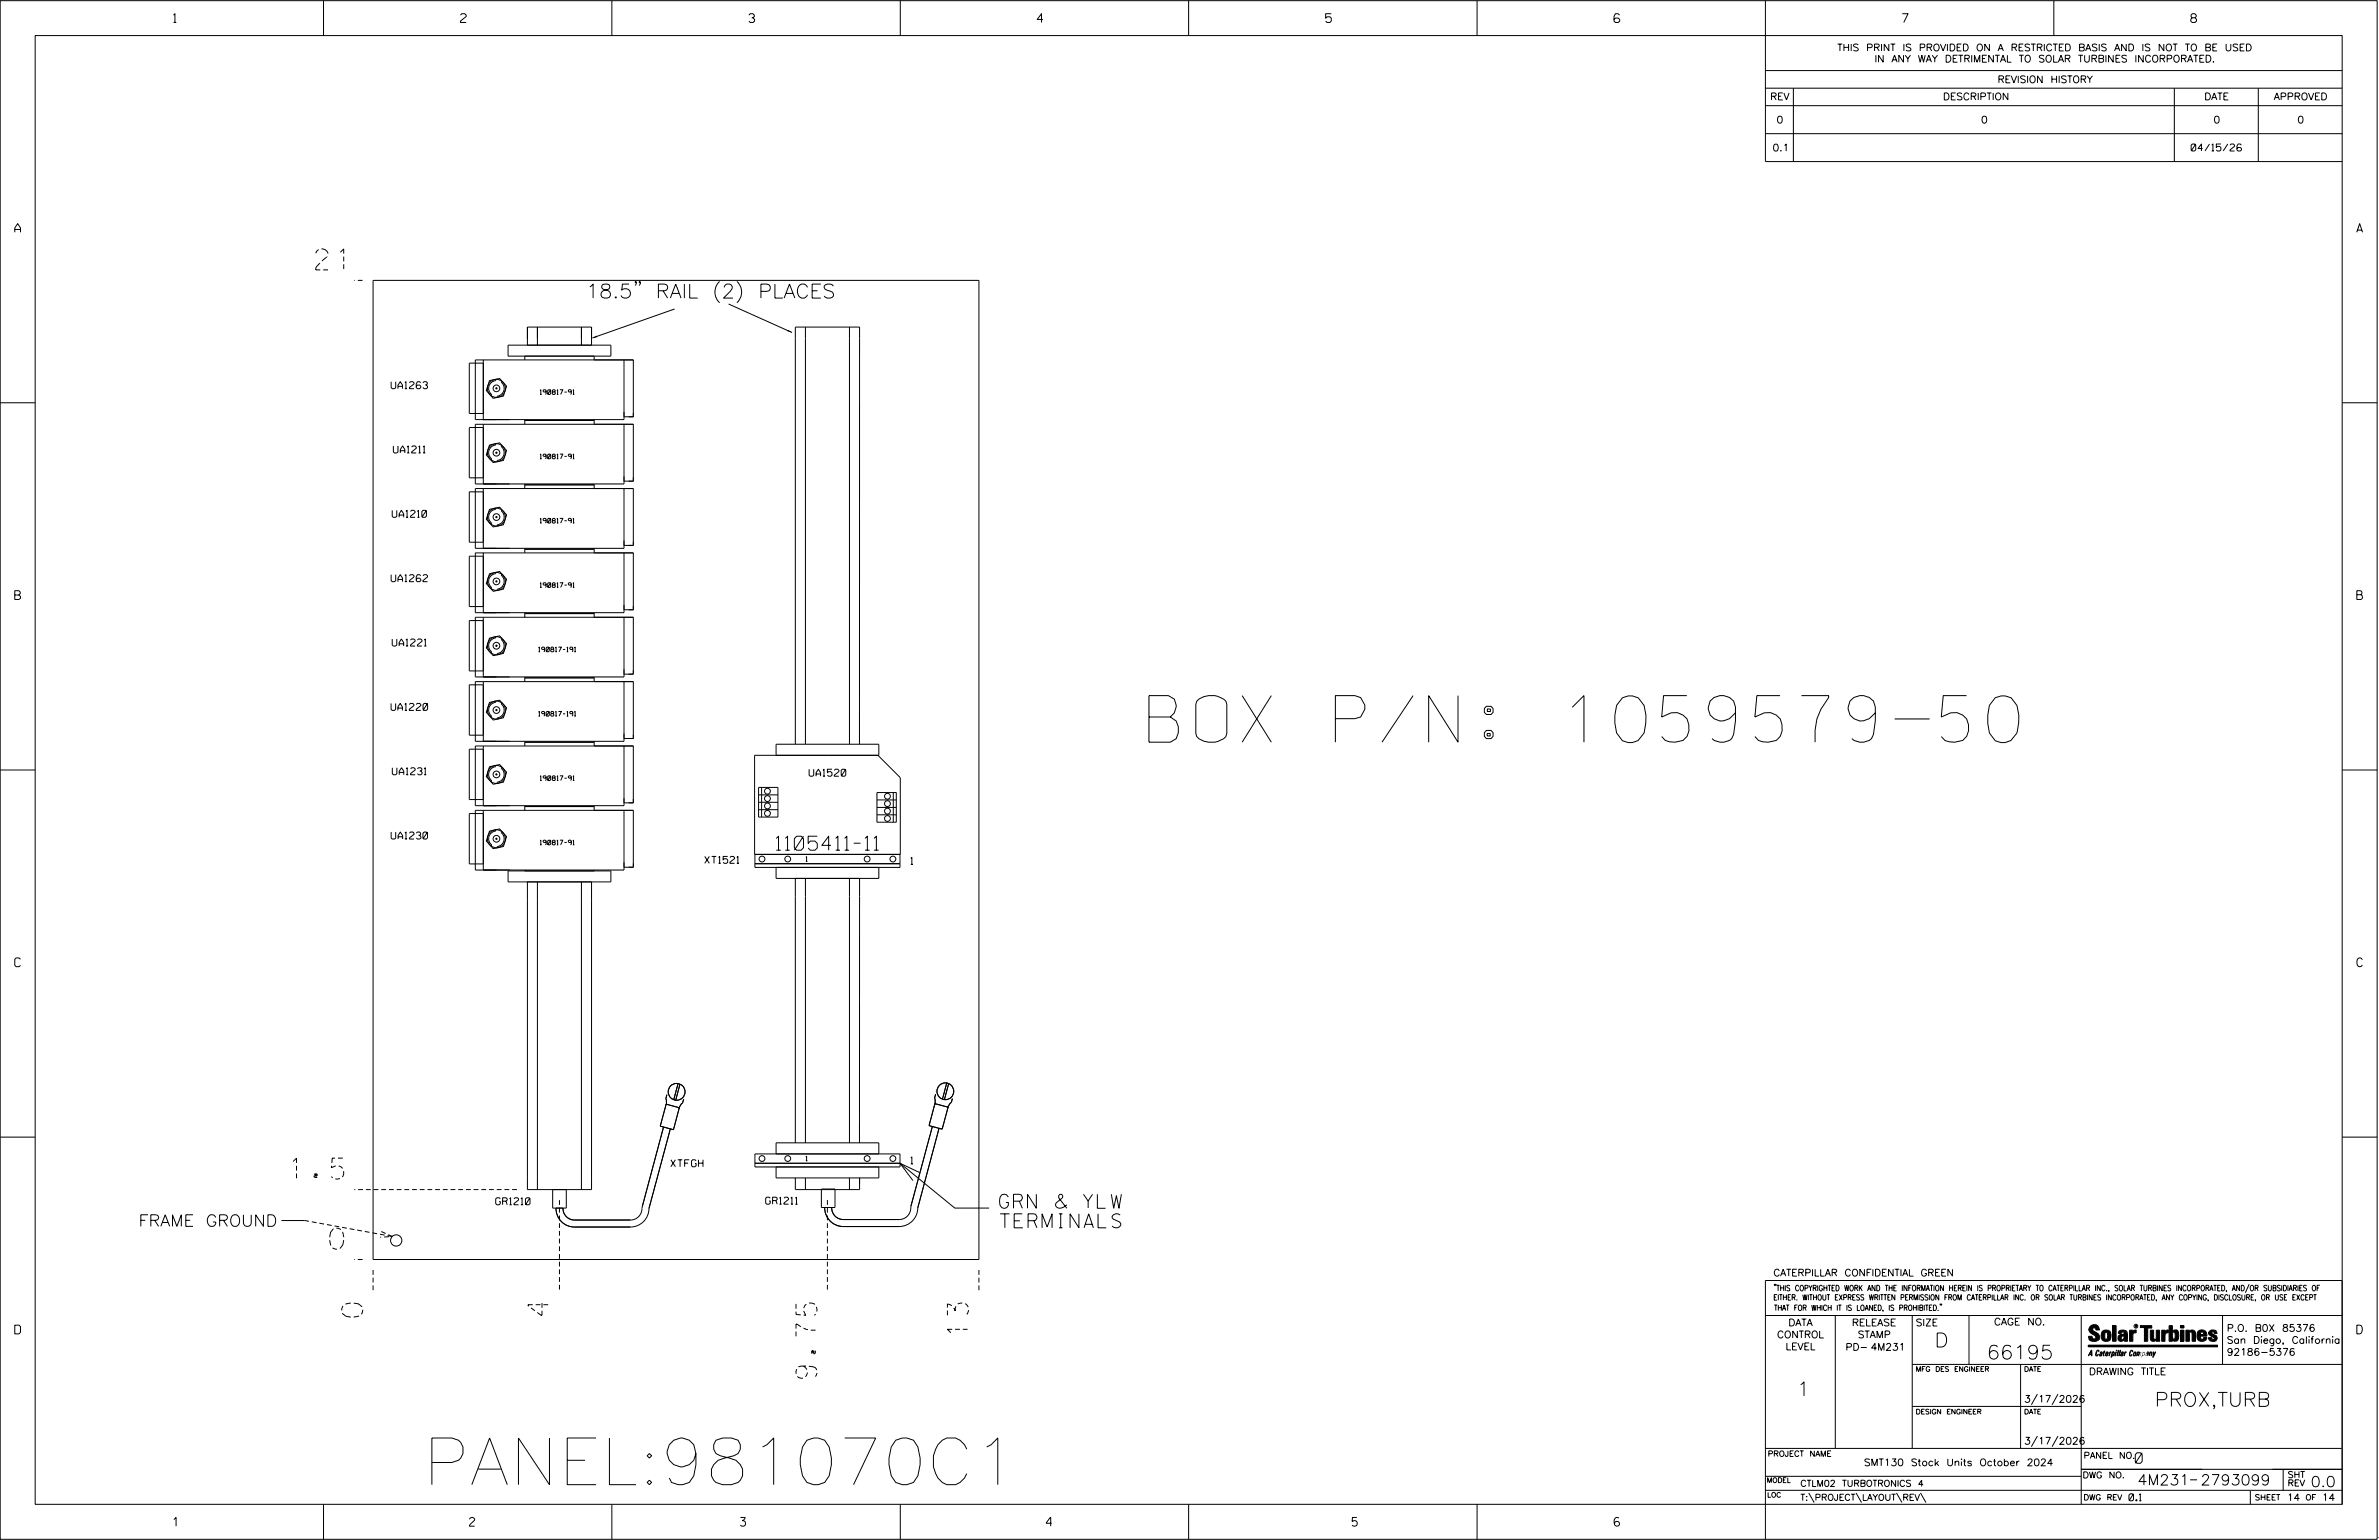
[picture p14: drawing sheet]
<svg xmlns="http://www.w3.org/2000/svg" width="864mm" height="559mm" viewBox="0 0 864 559" stroke-linecap="round" stroke-linejoin="round" font-family="sans-serif">
<defs><g id="words">
<g font-size="16.9">
<text x="417.1" y="269.3">BOX P/N: 1059579-50</text>
<text x="153.5" y="538.7">PANEL:981070C1</text>
</g>
<g font-size="7.6">
<text x="114.6" y="97.9">21</text>
<text x="105.1" y="427.8">1.5</text>
<text x="119.7" y="453.2">0</text>
<text x="131.6" y="477.9" transform="rotate(-90 131.6 477.9)">0</text>
<text x="199.3" y="477.3" transform="rotate(-90 199.3 477.3)">4</text>
<text x="351.6" y="484.9" transform="rotate(-90 351.6 484.9)">13</text>
<text x="296.6" y="500.1" transform="rotate(-90 296.6 500.1)">9.75</text>
</g>
<g font-size="5.1">
<text x="212.6" y="108.2">18.5&quot; RAIL (2) PLACES</text>
<text x="281.8" y="308.5">1105411-11</text>
<text x="362.8" y="438.4">GRN &amp; YLW</text>
<text x="363.1" y="445.5">TERMINALS</text>
<text x="702.3" y="488.8">D</text>
<text x="721.2" y="493.2">66195</text>
<text x="652.2" y="506.5">1</text>
<text x="782.2" y="510.3">PROX,TURB</text>
</g>
<text font-size="4.2" x="50.3" y="445">FRAME GROUND</text>
<g font-size="3.8">
<text x="775.1" y="531">0</text>
<text x="775.9" y="538.9">4M231</text>
<text x="798.8" y="538.9">2793099</text>
<text x="838.8" y="539.5">0.0</text>
</g>
<g font-size="3.2">
<text x="63" y="8.2">1</text>
<text x="167.2" y="8.2">2</text>
<text x="271.8" y="8.2">3</text>
<text x="376.5" y="8.2">4</text>
<text x="481.2" y="8.2">5</text>
<text x="690.6" y="8.2">7</text>
<text x="795.3" y="8.2">8</text>
<text x="5.4" y="84.3">A</text>
<text x="855.5" y="84.3">A</text>
<text x="5.4" y="217.5">B</text>
<text x="855.6" y="217.5">B</text>
<text x="5.4" y="350.8">C</text>
<text x="855.6" y="350.8">C</text>
<text x="5.4" y="484">D</text>
<text x="855.6" y="484">D</text>
<text x="62.8" y="553.8">1</text>
<text x="170.4" y="553.8">2</text>
<text x="268.8" y="553.8">3</text>
<text x="379.8" y="553.8">4</text>
<text x="490.8" y="553.8">5</text>
<text x="585.9" y="553.8">6</text>
</g>
<g font-size="2.5">
<text x="666.9" y="18.5">THIS PRINT IS PROVIDED ON A RESTRICTED BASIS AND IS NOT TO BE USED</text>
<text x="680.5" y="22.6">IN ANY WAY DETRIMENTAL TO SOLAR TURBINES INCORPORATED.</text>
<text x="725.1" y="30">REVISION HISTORY</text>
<text x="642.6" y="36.3">REV</text>
<text x="705.3" y="36.3">DESCRIPTION</text>
<text x="800.2" y="36.3">DATE</text>
<text x="825.4" y="36.3">APPROVED</text>
<text x="644.9" y="44.7">0</text>
<text x="719.1" y="44.7">0</text>
<text x="803.5" y="44.7">0</text>
<text x="834" y="44.7">0</text>
<text x="643.5" y="54.8">0.1</text>
<text x="795.4" y="54.8">04/15/26</text>
<text x="142" y="141">UA1263</text>
<text x="142.8" y="164.4">UA1211</text>
<text x="142.4" y="187.7">UA1210</text>
<text x="142" y="211.1">UA1262</text>
<text x="142.4" y="234.4">UA1221</text>
<text x="141.9" y="257.8">UA1220</text>
<text x="142.4" y="281.1">UA1231</text>
<text x="293.7" y="281.7">UA1520</text>
<text x="142" y="304.5">UA1230</text>
<text x="255.8" y="313.3">XT1521</text>
<text x="330.6" y="313.7">1</text>
<text x="243.5" y="423.4">XTFGH</text>
<text x="330.6" y="422.3">1</text>
<text x="180" y="437.1">GR1210</text>
<text x="278" y="436.9">GR1211</text>
<text x="643.8" y="463">CATERPILLAR CONFIDENTIAL GREEN</text>
<text x="645.1" y="485.5">CONTROL</text>
<text x="649.2" y="481.1">DATA</text>
<text x="672.3" y="481.1">RELEASE</text>
<text x="674.4" y="485.5">STAMP</text>
<text x="695.4" y="481.1">SIZE</text>
<text x="723.8" y="480.8">CAGE NO.</text>
<text x="808.4" y="483.1">P.O. B0X 85376</text>
<text x="648.2" y="489.8">LEVEL</text>
<text x="669.9" y="490">PD- 4M231</text>
<text x="808.4" y="487.5">San Diego, California</text>
<text x="808.4" y="491.8">92186-5376</text>
<text x="758.3" y="498.9">DRAWING TITLE</text>
<text x="734.8" y="508.9">3/17/2026</text>
<text x="734.8" y="524.1">3/17/2026</text>
<text x="676.6" y="531.9">SMT130 Stock Units October 2024</text>
<text x="772.8" y="544.6">0.1</text>
<text x="830.2" y="544.6">14</text>
<text x="842.9" y="544.6">14</text>
</g>
<g font-size="2.3">
<text x="756.4" y="529.2">PANEL NO.</text>
<text x="653.5" y="539.4">CTLM02 TURBOTRONICS 4</text>
<text x="756" y="536.3">DWG NO.</text>
<text x="830.4" y="539.3">REV</text>
<text x="830.4" y="536.2">SHT</text>
<text x="653.5" y="544.5">T:\PROJECT\LAYOUT\REV\</text>
</g>
<g font-size="2">
<text x="643.8" y="468.4">&quot;THIS COPYRIGHTED WORK AND THE INFORMATION HEREIN IS PROPRIETARY TO CATERPILLAR INC., SOLAR TURBINES INCORPORATED, AND/OR SUBSIDIARIES OF</text>
<text x="643.8" y="471.8">EITHER. WITHOUT EXPRESS WRITTEN PERMISSION FROM CATERPILLAR INC. OR SOLAR TURBINES INCORPORATED, ANY COPYING, DISCLOSURE, OR USE EXCEPT</text>
<text x="644" y="475.6">THAT FOR WHICH IT IS LOANED, IS PROHIBITED.&quot;</text>
<text x="641.7" y="528.5">PROJECT NAME</text>
<text x="756.3" y="544.3">DWG REV</text>
<text x="818.5" y="544.3">SHEET</text>
<text x="836.9" y="544.3">OF</text>
</g>
<g font-size="1.8">
<text x="695.4" y="497.6">MFG DES ENGINEER</text>
<text x="734.8" y="497.6">DATE</text>
<text x="695.4" y="513.1">DESIGN ENGINEER</text>
<text x="734.8" y="513.1">DATE</text>
<text x="641.3" y="538">MODEL</text>
<text x="641.5" y="543.3">LOC</text>
</g>
<g font-size="1.7">
<text x="196.1" y="143.1">190817-91</text>
<text x="196.1" y="166.5">190817-91</text>
<text x="196.1" y="189.8">190817-91</text>
<text x="196.1" y="213.2">190817-91</text>
<text x="195.5" y="236.5">190817-191</text>
<text x="195.5" y="259.9">190817-191</text>
<text x="196.1" y="283.2">190817-91</text>
<text x="196.1" y="306.5">190817-91</text>
<text x="292.5" y="312.5">1</text>
<text x="292.5" y="421.2">1</text>
</g>
<text font-size=".9" x="775.1" y="481.7">R</text>
</g></defs>
<g fill="none" stroke="#000" stroke-width=".36">
<path d="M.1 .2h862.8v558.4h-862.8zM12.8 12.9h837.4v533h-837.4zM117.4 .2v12.7M222.1 .2v12.7M326.8 .2v12.7M431.5 .2v12.7M536.2 .2v12.7M587.9 5.5l-.5-.5h-1l-.5 1v1.7l.5 .4h1l.6-.4v-.6l-.6-.5h-1l-.5 .5M640.9 .2v58.4h209.3M745.6 .2v12.7M640.9 25.6h209.3M640.9 32h209.3"/>
<path d="M640.9 38.3h209.3M651 32v26.6M789.3 32v26.6M819.8 32v26.6M640.9 48.5h209.3M135.4 101.7h220v355.3h-220zM195.1 118.7v6.5M211.1 118.7v6.5M231 102.4l-.2 .2-.3-.2 .3-.3a.98 .98 0 0 1-.3 1.5M232.5 102.4l-.3 .2-.2-.2 .2-.3 .3 .3-.5 1.2M244.9 112.1l-29.8 10.5M261.2 102.1a5.2 5.2 0 0 0 0 7.8"/>
<path d="M264.5 110.3l23 10.3M267.5 102.1a5.2 5.2 0 0 1 0 7.8M292.4 118.7v151.4M308.4 118.7v151.4M175.4 131.8h-5v18.2h5M175.4 130.6v21.7M177.7 138.1l3.7-.8 2.5 2.8-1.2 3.6-3.7 .8-2.5-2.8zM179.9 137.7l.1 .4a2.83 2.83 0 0 0-2.5 2.1 2.83 2.83 0 0 0 1 3l-.3 .3M182.2 138.3l-.3 .4a2.85 2.85 0 0 1 1 3 2.85 2.85 0 0 1-2.4 2.1v.4M184.4 125.2h37.4v4h-37.4zM190.5 129.2v1.4M191.5 125.2v-6.5h23.2v6.5"/>
<path d="M215.7 129.2v1.4M226.5 130.6v21.7h-54v-21.7h57.4v20.6h-3.4M.1 146.2h12.7M175.4 155.1h-5v18.3h5M175.4 154v21.6M180.1 140.8h.3v.3h-.3zM190.5 152.3v1.7M190.5 152.6h25.2M215.7 152.3v1.7M226.5 154v21.6h-54v-21.6h57.4v20.6h-3.4M850.2 146.2h12.7M175.4 178.5h-5v18.2h5"/>
<path d="M175.4 177.3v21.7M177.7 161.5l3.7-.8 2.5 2.8-1.2 3.6-3.7 .8-2.5-2.8zM179.9 161l.1 .5a2.81 2.81 0 0 0-2.5 2 2.81 2.81 0 0 0 1 3l-.3 .4M180.1 164.1h.3v.3h-.3zM182.2 161.7l-.3 .3a2.83 2.83 0 0 1 1 3 2.83 2.83 0 0 1-2.4 2.1v.4M190.5 175.6v1.7M190.5 175.9h25.2M215.7 175.6v1.7M226.5 177.3v21.7h-54v-21.7h57.4v20.6h-3.4M177.7 184.8l3.7-.8 2.5 2.8-1.2 3.6-3.7 .8-2.5-2.8zM179.9 184.4l.1 .4a2.81 2.81 0 0 0-2.5 2 2.81 2.81 0 0 0 1 3.1l-.3 .3M180.1 187.5h.3v.3h-.3z"/>
<path d="M182.2 185l-.3 .3a2.85 2.85 0 0 1 1 3.1 2.85 2.85 0 0 1-2.4 2v.5M190.5 199v1.6M190.5 199.3h25.2M215.7 199v1.6M175.4 201.8h-5v18.3h5M175.4 200.6v21.7M177.7 208.2l3.7-.8 2.5 2.8-1.2 3.6-3.7 .8-2.5-2.8zM179.9 207.7l.1 .4a2.83 2.83 0 0 0-2.5 2.1 2.83 2.83 0 0 0 1 3l-.3 .4M180.1 210.8h.3v.3h-.3zM182.2 208.4l-.3 .3a2.85 2.85 0 0 1 1 3 2.85 2.85 0 0 1-2.4 2.1v.4M226.5 200.6v21.7h-54v-21.7h57.4v20.7h-3.4M175.4 225.2h-5v18.3h5"/>
<path d="M175.4 224v21.6M177.7 231.5l3.7-.8 2.5 2.8-1.2 3.6-3.7 .8-2.5-2.8zM179.9 231.1l.1 .4a2.83 2.83 0 0 0-2.5 2 2.83 2.83 0 0 0 1 3.1l-.3 .3M182.2 231.7l-.3 .4a2.85 2.85 0 0 1 1 3 2.85 2.85 0 0 1-2.4 2v.5M190.5 222.3v1.7M190.5 222.6h25.2M215.7 222.3v1.7M226.5 224v21.6h-54v-21.6h57.4v20.6h-3.4M175.4 248.5h-5v18.3h5M175.4 247.3v21.7M177.7 254.9l3.7-.8 2.5 2.8-1.2 3.6-3.7 .8-2.5-2.9zM179.9 254.4l.1 .4a2.83 2.83 0 0 0-2.5 2.1 2.83 2.83 0 0 0 1 3l-.3 .4"/>
<path d="M180.1 257.5h.3v.3h-.3zM182.2 255.1l-.3 .3a2.85 2.85 0 0 1 1 3 2.85 2.85 0 0 1-2.4 2.1v.4M190.5 245.6v1.7M190.5 246h25.2M215.7 245.6v1.7M226.5 247.3v21.7h-54v-21.7h57.4v20.7h-3.4M.1 279.4h12.7M175.4 271.9h-5v18.2h5M175.4 270.7v21.6M177.7 278.2l3.7-.8 2.5 2.8-1.2 3.6-3.7 .8-2.5-2.8zM179.9 277.8l.1 .4a2.83 2.83 0 0 0-2.5 2 2.83 2.83 0 0 0 1 3.1l-.3 .3M182.2 278.4l-.3 .4a2.82 2.82 0 0 1 1 3 2.82 2.82 0 0 1-2.4 2v.5"/>
<path d="M190.5 269v1.7M190.5 269.3h25.2M215.7 269v1.7M226.5 270.7v21.6h-54v-21.6h57.4v20.6h-3.4M281.7 274.1v-4h37.3v4h-45.1v35.9h52.9v-27.8l-8.1-8.1M288.7 270.1v-151.4h23.3v151.4M850.2 279.4h12.7M175.4 295.2h-5v18.3h5M175.4 294v21.7M180.1 280.8h.3v.4h-.3zM190.5 292.3v1.7M190.5 292.7h25.2"/>
<path d="M215.7 292.3v1.7M226.5 294v21.7h-54v-21.7h57.4v20.7h-3.4M275.4 285.7h7v10.8h-7zM275.4 291.1h7M275.4 293.8h7M275.4 288.4h7M276.5 285.7v10.8M318.3 287.6h7.1v10.7h-7.1zM318.3 293h7.1M318.3 290.3h7.1M318.3 295.7h7.1M324.3 287.6v10.7"/>
<path d="M177.7 301.6l3.7-.8 2.5 2.8-1.2 3.6-3.7 .7-2.5-2.7zM179.9 301.1l.1 .5a2.81 2.81 0 0 0-2.5 2 2.81 2.81 0 0 0 1 3l-.3 .4M180.1 304.2h.3v.3h-.3zM182.2 301.8l-.3 .3a2.83 2.83 0 0 1 1 3 2.83 2.83 0 0 1-2.4 2.1v.4M184.4 316h37.4v4h-37.4zM190.5 315.7v.3M215.7 315.7v.3M274 313.4h52.7M274 310v4.7h52.7v-4.7M281.7 314.7v4h37.3v-4M288.7 318.7v96M292.4 318.7v96"/>
<path d="M308.4 318.7v96M312 318.7v96M191.5 320v111.7h23.2v-111.7M195.1 320v111.7M211.1 320v111.7M242.1 397.2l-.4 1.4 .2 1.4-.1 1M246.1 393.2l-1.5 5.8M246.8 393.4l-1.5 5.8M248.2 398.8l-.4 1.4-1 1.1-.3 1M339.7 397l-.4 1.4 .2 1-.2 1.4M343.7 393l-1.6 5.8M344.4 393.2l-1.6 5.8"/>
<path d="M345.7 398.6l-.3 1.4-.8 .7-.5 1.4M.1 412.6h12.7M240.9 408.9l-7.7 28.9a4.4 4.4 0 0 1-4.4 4.9h-20.2a4.2 4.2 0 0 1-4.2-4.3M241.8 400.6l4.8 1.4-2.1 7.9-4.8-1.3zM243.3 409.6l-7.7 28.9a6.7 6.7 0 0 1-6.8 6.7h-20.2a6.7 6.7 0 0 1-6.8-6.8M274 418.7h52.7v4.7h-52.7zM281.7 418.7v-4h37.3v4M338.5 408.8l-7.8 28.8a4.4 4.4 0 0 1-4.3 4.9h-20.3a4.2 4.2 0 0 1-4.2-4.4M339.4 400.5l4.8 1.2-2.2 8-4.7-1.3zM340.9 409.4l-7.7 28.9a6.8 6.8 0 0 1-6.8 6.8h-20.3a6.8 6.8 0 0 1-6.7-7M850.2 412.6h12.7M200.6 431.7v6.7h5v-6.7"/>
<path d="M274 422.1h52.7l19.9 16.3h12.5M288.7 427.4v4.3h23.3v-4.3M292.4 427.4v4.3M298.2 431.4h4.9v6.7h-4.9zM308.4 427.4v4.3M319 423.4v4h-37.3v-4M333.8 425.4l-7.1-3.3 4.7 6.3M102.2 442.9h8.4M640.9 477.3h209.3M644.2 466.1l-.1 .4M644.7 466.1l-.2 .4M666.2 477.3v48.3"/>
<path d="M694.2 477.3v48.3M704.4 473.3l-.1 .4M704.8 473.3l-.1 .4M714.8 477.3v17.8M755.5 477.3v68.6M806.8 477.3v17.8M816.5 466l-1.4 3.1M850.2 464.6h-209.3v94M850.2 464.8v81.1M694.2 495.1h156M733.5 495.1v30.5M758.6 481.4a2.02 2.02 0 0 1 3.1-.1l.5 1.3h-1.3l-.2-.6-.4-.2-.6 .1-.1 .4 .4 .7a2.46 2.46 0 0 1 2.2 2.9 2.83 2.83 0 0 1-3.8 .3l-.3-1.3h1.3l.2 .7 .6 .3 .5-.2 .2-.5-.4-.6-1.9-1.2-.4-.9z"/>
<path d="M759.2 491.3h-.7l.7-1.2v1.9h.2l-.1-2.1-1.3 2.1 .5-.5h.7M761.3 490l.3-.2 .4 .3-.1 .3-.3-.4-.4 .3-.3 1.6h.4l.4-.5-.3 .6-.4 .1-.3-.4zM762.6 490.6l.5-.1-.1 1.4h-.9a.74 .74 0 0 1 .9-.8l-.3 .7-.5 .1 .2-.5 .6-.2v-.5l-.7 .2zM763 483.2a2.17 2.17 0 0 1 3.1 0l.3 1.4-.3 1.5a2.17 2.17 0 0 1-3.1 0l-.3-1.5zM763.6 490.5l.4-.4 .2 .6h-.3l-.3 .9 .2 .4-.3-.1zM764.1 483.7l.5-.4 .4 .3v2.2l-.4 .2-.5-.2zM764.6 491.1l.6 .2v-.7l-.4-.1-.4 .6-.1 .8h.6M764.6 491.1l-.1 .8h.4M764.6 482.6v.8M764.8 490.7l.4 .1v.3h-.6zM765 491.5l-.1 .4zM766 490.5l-.5 1.5z"/>
<path d="M766 490.8l.4-.3-.4 .4M766.9 481h1.3v5.7h-1.3zM767 490.8l.5 .1-.3 .8-.4 .2zM767.3 490.5h-.5l-.5 2M767.3 490.5a.8 .8 0 0 1 .2 1 .8 .8 0 0 1-.9 .4l-.1 .6M767.3 490.5l-.1 .2M768.1 490.5l-.4 1.5zM768.2 489.9h.3l-.1 .2h-.2zM769 489.9l-.5 2.1zM769.7 489.9l-.6 2.1zM770.1 491.4l.5-.3-.5 .8zM770.4 491.9h.1"/>
<path d="M770.6 491.1l.1-.4-.7 .2 .1-.3 .6-.1 .2 .3-.5 1.1M770.6 491.1a.74 .74 0 0 0-.8 .8h.6M771 484.8h-.7l-.3 .6 .4 .7 .5-.3 .1-2.4h-.8l-.1 .4h-1.2a1.71 1.71 0 0 1 1.8-1.3 1.71 1.71 0 0 1 1.6 1.4v2.8h-1.1l-.1-.6M771 484.2l-1.5 .1a1.41 1.41 0 0 0 0 2.4l.5 .1 1.1-.7M771.2 486.1h-.1M771.4 490.5l.1 .3 .4-.3-.9 1.5zM771.5 490.8h.1M773 482.7h1.2v.5l.5-.5 .7-.1v1h-.6l-.5 .4-.1 2.7h-1.2zM773.3 490.3l.6-.4 .4 .2-.1 .4-.3-.4a1.28 1.28 0 0 0-.5 1.8l.6-.4-.1 .4-.8 .1zM774.7 490.8l.5-.3a.88 .88 0 0 1 .2 .9 .88 .88 0 0 1-.7 .7l-.2-.2zM774.8 490.9h.5l-.3 1h-.3l-.2-.2zM775.2 490.5l-.1 .2"/>
<path d="M776.8 481h4.3v.9h-1.5v4.8h-1.3M776.8 490.6l-.8 .2v-.3l-.4 1.5 .8-1.3v1.3l.3-1.2M779.3 491.1h.4M779.6 490.5h.3l-.3 1.4M779.6 490.7h.2l-.1 .4M779.7 491.1l-.1 .4M779.7 491.1l-.4 .2M780.1 492l.4-1.5 .1 .3 .3-.3 .3 .2-.3 1.3v-1.3l-.7 1.3M780.6 482.7h1.2v2.7l.1 .4 .4 .3 .4-.7v-2.7h1.2l.1 4h-1.3v-.5l-1.1 .6-.7-.3-.3-.7zM781.6 492.5l1-2-.8 1.3-.2-1.3-.2 2M784.7 482.7h1.2v.5l.5-.5 .7-.1v1h-.5l-.6 .4-.1 2.7h-1.2zM787.4 481h1.2v2a1.4 1.4 0 0 1 2.2 .2l.1 1.4-.4 1.9-1.5 .1-.4-.5v-1l.5 .9 .5-.3v-2.1l-.5-.4-.5 .7v2.8h-1.2z"/>
<path d="M791.5 482.7h1.3v4h-1.3zM791.5 481h1.3v.9h-1.3zM793.5 482.7h1.3v.4l.7-.5 1.1 .2 .4 .6v3.3h-1.2l-.3-3.4-.7 .2v3.2h-1.3zM794.8 483.1h.1M797.7 483.2a1.92 1.92 0 0 1 2.4-.5 1.92 1.92 0 0 1 1 2.1h-2.3v.8l.6 .5 .5-.3v-.5h1.2a1.83 1.83 0 0 1-2.1 1.4 1.83 1.83 0 0 1-1.5-2.1zM798.8 484.2v.6M799.1 483.4h.6l.2 .8h-1.1zM804.6 482.9a1.84 1.84 0 0 0-2.9 .8 3.3 3.3 0 0 0 2.2 1.9l-.5 .5-.4-.3-.1-.4h-1.2l.1 .6a1.92 1.92 0 0 0 2.9 .4M804.9 483.8h-1.2l-.2-.6-.5 .1-.1 .3 .1 .3 1.8 .9M805.1 488.1h-47.1v.6h47.1M694.2 510.3h61.3M739.6 505.8l-2.2 3.9"/>
<path d="M747.1 505.8l-2.2 3.9M640.9 525.6h209.2M640.9 535.7h114.6M739.6 521.1l-2.2 3.8M747.1 521.1l-2.2 3.8M755.5 533.2h94.7M795 537h2.6M828.8 533.2v7.6M117.4 545.9v12.7M222.1 545.9v12.7M326.8 545.9v12.7M431.5 545.9v12.7"/>
<path d="M536.2 545.9v12.7M640.9 540.8h209.3M656.6 541.7l2 3.5M673.8 541.7l1.9 3.5M688.4 541.7l2 3.5M697.2 541.7l1.9 3.5M816.9 541v4.9M863.5 558h.1"/>
<circle cx="180.2" cy="140.9" r="3.3"/>
<circle cx="180.2" cy="140.9" r="1.22"/>
<circle cx="180.2" cy="164.3" r="1.22"/>
<circle cx="180.2" cy="164.3" r="3.3"/>
<circle cx="180.2" cy="187.6" r="1.22"/>
<circle cx="180.2" cy="187.6" r="3.3"/>
<circle cx="180.2" cy="211" r="3.3"/>
<circle cx="180.2" cy="211" r="1.22"/>
<circle cx="180.2" cy="234.3" r="1.23"/>
<circle cx="180.2" cy="234.3" r=".24"/>
<circle cx="180.2" cy="234.3" r="3.3"/>
<circle cx="180.2" cy="257.7" r="3.3"/>
<circle cx="180.2" cy="257.7" r="1.22"/>
<circle cx="180.2" cy="281" r="3.3"/>
<circle cx="180.2" cy="281" r="1.22"/>
<circle cx="278.6" cy="295.1" r="1.06"/>
<circle cx="278.6" cy="292.5" r="1.06"/>
<circle cx="278.6" cy="289.8" r="1.06"/>
<circle cx="278.6" cy="287.1" r="1.06"/>
<circle cx="322.2" cy="291.6" r="1.06"/>
<circle cx="322.2" cy="288.9" r="1.06"/>
<circle cx="322.2" cy="294.3" r="1.06"/>
<circle cx="322.2" cy="297" r="1.06"/>
<circle cx="180.2" cy="304.4" r="1.22"/>
<circle cx="180.2" cy="304.4" r="3.3"/>
<circle cx="276.6" cy="311.7" r="1.05"/>
<circle cx="286" cy="311.7" r="1.06"/>
<circle cx="314.8" cy="311.7" r="1.06"/>
<circle cx="324.1" cy="311.7" r="1.06"/>
<circle cx="245.6" cy="396.2" r="3.1"/>
<circle cx="343.2" cy="396" r="3"/>
<circle cx="276.6" cy="420.4" r="1.05"/>
<circle cx="286" cy="420.4" r="1.05"/>
<circle cx="314.8" cy="420.4" r="1.05"/>
<circle cx="324.1" cy="420.4" r="1.05"/>
<circle cx="143.8" cy="450.1" r="2.05"/>
<circle cx="775.4" cy="481.2" r=".69"/>
</g>
<g fill="#000">
<path d="M286.1 119.7l1.4 1-1.6-.5zM215.1 122.6l1.5-.8 .2 .5zM768.1 490.5l-.4 1.5zM768.2 489.9h.3l-.1 .2h-.2zM769 489.9l-.5 2.1zM769.7 489.9l-.6 2.1zM791.5 481h1.3v.9h-1.3zM791.5 482.7h1.3v4h-1.3zM758 488.1h47.1v.6h-47.1z"/>
<path d="M180.1 140.8h.3v.3h-.3z" fill-rule="evenodd"/>
<path d="M180.1 164.1h.3v.3h-.3z" fill-rule="evenodd"/>
<path d="M180.1 187.5h.3v.3h-.3z" fill-rule="evenodd"/>
<path d="M180.1 210.8h.3v.3h-.3z" fill-rule="evenodd"/>
<path d="M180.1 257.5h.3v.3h-.3z" fill-rule="evenodd"/>
<path d="M180.1 280.8h.3v.4h-.3z" fill-rule="evenodd"/>
<path d="M180.1 304.2h.3v.3h-.3z" fill-rule="evenodd"/>
<path d="M759.2 489.9l-1.2 2.1 .5-.5h.7v.5h.2zM759.2 490.1v1.2h-.7z" fill-rule="evenodd"/>
<path d="M758.6 481.4a2.02 2.02 0 0 1 3.1-.1l.5 1.3h-1.3l-.2-.6-.4-.2-.6 .1-.1 .4 .4 .7a2.46 2.46 0 0 1 2.2 2.9 2.83 2.83 0 0 1-3.8 .3l-.3-1.3h1.3l.2 .7 .6 .3 .5-.2 .2-.5-.4-.6-1.9-1.2-.4-.9z" fill-rule="evenodd"/>
<path d="M761.3 490l.3-.2 .4 .3-.1 .3-.3-.4-.4 .3-.3 1.6h.4l.4-.5-.3 .6-.4 .1-.3-.4z" fill-rule="evenodd"/>
<path d="M762.6 490.6l.5-.1-.1 1.4h-.9a.74 .74 0 0 1 .9-.8l-.6 .3-.2 .5 .5-.1 .3-.6v-.5l-.7 .2z" fill-rule="evenodd"/>
<path d="M763.6 490.5l.4-.4 .2 .6h-.3l-.3 .9 .2 .4-.3-.1z" fill-rule="evenodd"/>
<path d="M764.8 490.5l.5 .3-.1 .5h-.6l.6-.2v-.3l-.4-.1-.3 1.2h.4l.3-.4-.6 .6-.3-.2v-.4z" fill-rule="evenodd"/>
<path d="M763 483.2a2.17 2.17 0 0 1 3.1 0l.3 1.4-.3 1.5a2.17 2.17 0 0 1-3.1 0l-.3-1.5zM764.1 483.7v2.1l.5 .2 .4-.2v-2.2l-.4-.3z" fill-rule="evenodd"/>
<path d="M766 490.5v.3l.4-.1-.4 .2-.5 1.1z" fill-rule="evenodd"/>
<path d="M766.8 490.5l-.5 2 .3-.6a.71 .71 0 0 0 .9-.5 .71 .71 0 0 0-.4-.9zM767 490.8l.5 .1-.3 .8-.4 .2z" fill-rule="evenodd"/>
<path d="M766.9 481h1.3v5.7h-1.3z" fill-rule="evenodd"/>
<path d="M770.1 490.6l.6-.1 .2 .3-.4 1.2-.5 .1-.2-.5 .3-.5h.5l-.7 .5v.3l.4-.1 .4-.9-.5-.2-.2 .2z" fill-rule="evenodd"/>
<path d="M769.4 482.8l-.5 1h1.2l.1-.4h.8v.8l-1.5 .1a1.41 1.41 0 0 0 0 2.4l.5 .1 1.1-.7 .1 .6h1.1v-2.8a1.79 1.79 0 0 0-2.4-1.2zM770.3 484.8h.7l-.1 1-.5 .3-.4-.7z" fill-rule="evenodd"/>
<path d="M771.4 490.5l.1 .3 .4-.3-.9 1.5z" fill-rule="evenodd"/>
<path d="M773 482.7h1.2v.5l.5-.5 .7-.1v1h-.6l-.5 .4-.1 2.7h-1.2z" fill-rule="evenodd"/>
<path d="M773.3 490.3l.6-.4 .4 .2-.1 .4-.3-.4a1.28 1.28 0 0 0-.5 1.8l.6-.4-.3 .5h-.6z" fill-rule="evenodd"/>
<path d="M774.7 490.8l-.2 1.1h.7a.96 .96 0 0 0 0-1.4zM774.8 490.9h.5l-.1 .6-.5 .4-.2-.2z" fill-rule="evenodd"/>
<path d="M776 490.5v.3l.4-.3 .2 .3 .7-.2-.3 1.4v-1.3l-.6 1.3v-1.3l-.8 1.3z" fill-rule="evenodd"/>
<path d="M776.8 481h4.3v.9h-1.5v4.8h-1.3v-4.8h-1.5z" fill-rule="evenodd"/>
<path d="M777.9 490.5l-.5 2 .3-.6a.71 .71 0 0 0 .9-.5 .71 .71 0 0 0-.4-.9zM778.1 490.8l.3-.1 .1 .4-.5 .8-.2-.5z" fill-rule="evenodd"/>
<path d="M779.3 490.6l.6-.1-.3 1.5-.7-.1a.67 .67 0 0 1 .8-.8l-.6 .3-.1 .5 .4-.1 .4-.9-.4-.2-.3 .2z" fill-rule="evenodd"/>
<path d="M780.5 490.5l.1 .3 .3-.3 .3 .2-.3 1.3v-1.3l-.8 1.3z" fill-rule="evenodd"/>
<path d="M780.6 482.7h1.2v2.7l.1 .4 .4 .3 .4-.7v-2.7h1.2l.1 4h-1.3v-.5l-1.1 .6-.7-.3-.3-.7z" fill-rule="evenodd"/>
<path d="M781.6 490.5l.2 1.3 .8-1.3-1.2 2z" fill-rule="evenodd"/>
<path d="M784.7 482.7h1.2v.5l.5-.5 .7-.1v1h-.5l-.6 .4-.1 2.7h-1.2z" fill-rule="evenodd"/>
<path d="M787.4 481h1.2v2a1.4 1.4 0 0 1 2.2 .2l.1 1.4-.4 1.9-1.5 .1-.4-.5v-1l.5 .9 .5-.3v-2.1l-.5-.4-.5 .7v2.8h-1.2z" fill-rule="evenodd"/>
<path d="M793.5 482.7h1.3v.4a1.29 1.29 0 0 1 2.2 .3v3.3h-1.2l-.3-3.4-.7 .2v3.2h-1.3z" fill-rule="evenodd"/>
<path d="M797.7 483.2a1.92 1.92 0 0 1 2.4-.5 1.92 1.92 0 0 1 1 2.1h-2.3v.8l.6 .5 .5-.3v-.5h1.2a1.83 1.83 0 0 1-2.1 1.4 1.83 1.83 0 0 1-1.5-2.1zM799.1 483.4l-.3 .8h1.1l-.2-.8z" fill-rule="evenodd"/>
<path d="M801.9 483.2a1.94 1.94 0 0 1 3 .1v.5h-1.2l-.2-.6-.5 .1-.1 .3 .1 .3 1.8 .9a1.2 1.2 0 0 1 .1 1.3 1.2 1.2 0 0 1-1.2 .7l-1.6-.4-.4-1h1.2l.1 .4 .4 .3 .5-.5a3.3 3.3 0 0 1-2.2-1.9z" fill-rule="evenodd"/>
<circle cx="180.2" cy="234.3" r=".24"/>
<circle cx="761.4" cy="492" r=".07"/>
<circle cx="762.2" cy="485.1" r=".07"/>
<circle cx="769.3" cy="492" r=".07"/>
<circle cx="773.1" cy="486.7" r=".07"/>
<circle cx="791.5" cy="486.7" r=".07"/>
<circle cx="791.5" cy="481" r=".07"/>
<circle cx="794.8" cy="486.7" r=".07"/>
</g>
<path d="M131.6 101.7h-3M187.6 431.7h-59M203.1 435.5v33.5M300.4 435.5v33.5M131.6 457h-3M138.4 446.9l4 1.8-4.4 .2M142.4 448.7l-31.8-5.8M135.4 460.8v8.2M355.4 460.8v8.2" fill="none" stroke="#000" stroke-width=".36" stroke-dasharray="1.7 1.1" stroke-linecap="butt"/>
<use href="#words"/>
</svg>
